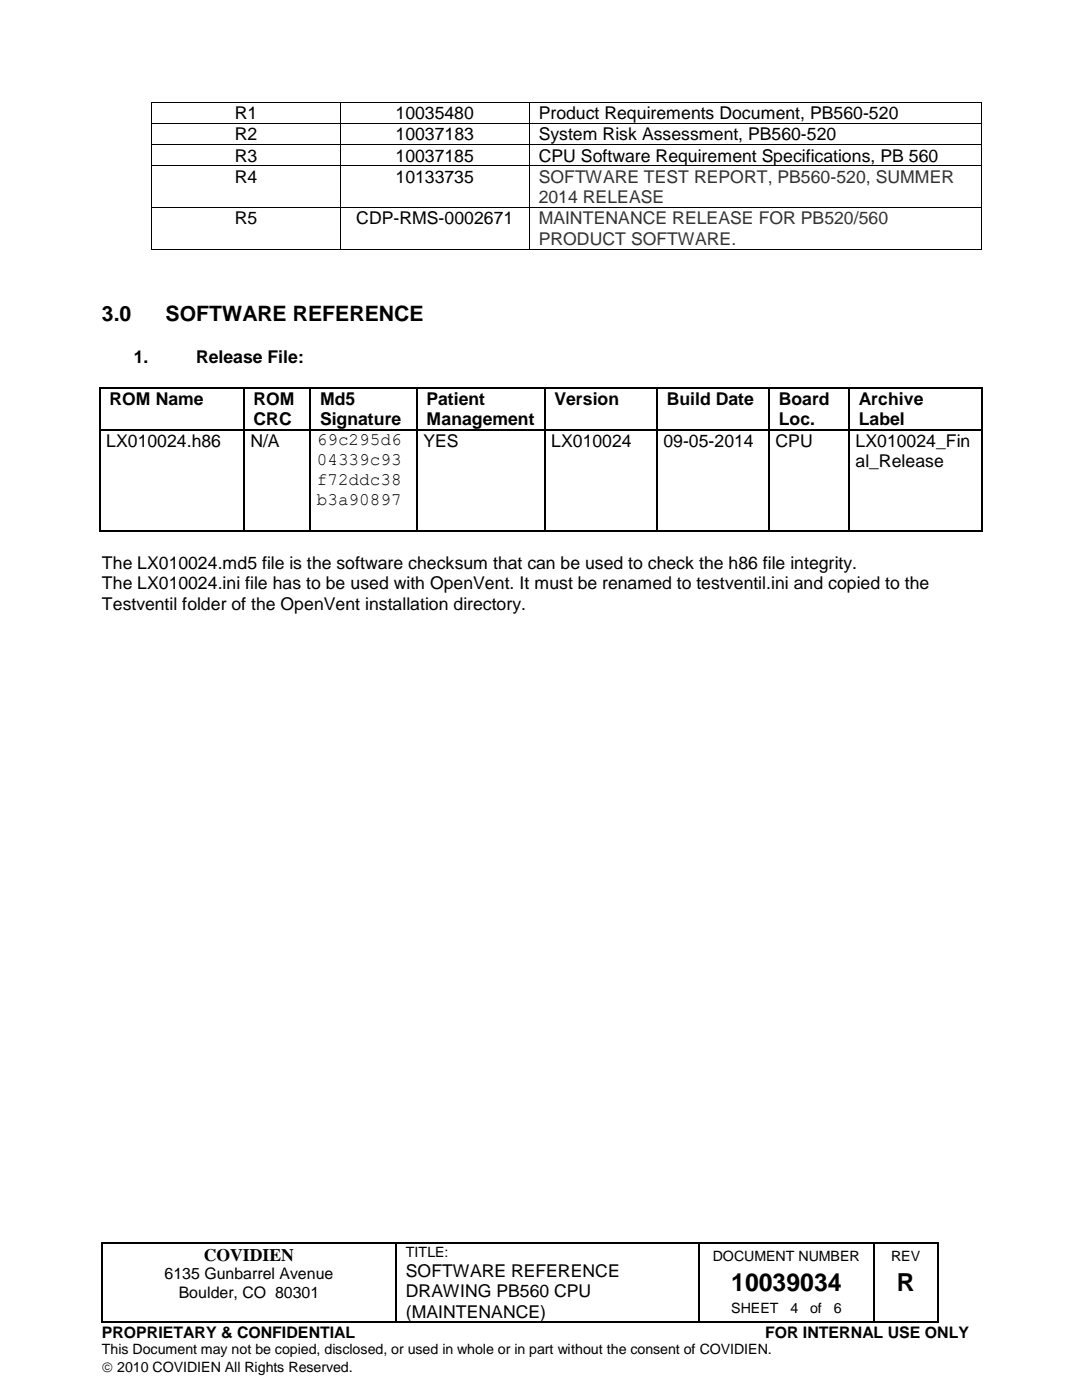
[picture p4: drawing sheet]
<svg xmlns="http://www.w3.org/2000/svg" width="216mm" height="279mm" viewBox="0 0 216 279" stroke-linecap="round" stroke-linejoin="round" font-family="sans-serif">
<defs><g id="words">
<g font-size="5">
<text x="145.9" y="257.6">10039034</text>
<text x="178.9" y="257.6">R</text>
</g>
<g font-size="4.2">
<text x="20.3" y="64">3.0</text>
<text x="33" y="64">SOFTWARE REFERENCE</text>
</g>
<g font-size="3.5">
<text x="46.9" y="23.8">R1</text>
<text x="78.9" y="23.8">10035480</text>
<text x="107.5" y="23.8">Product Requirements Document, PB560-520</text>
<text x="46.9" y="28">R2</text>
<text x="78.9" y="28">10037183</text>
<text x="107.5" y="28">System Risk Assessment, PB560-520</text>
<text x="46.9" y="32.3">R3</text>
<text x="78.9" y="32.3">10037185</text>
<text x="107.5" y="32.3">CPU Software Requirement Specifications, PB 560</text>
<text x="46.9" y="36.5">R4</text>
<text x="78.9" y="36.5">10133735</text>
<text x="46.9" y="44.8">R5</text>
<text x="71.1" y="44.8">CDP-RMS-0002671</text>
<text x="26.7" y="72.4">1.</text>
<text x="39.1" y="72.4">Release File:</text>
<text x="21.9" y="80.8">ROM Name</text>
<text x="50.6" y="80.8">ROM</text>
<text x="63.9" y="80.8">Md5</text>
<text x="85.1" y="80.8">Patient</text>
<text x="110.6" y="80.8">Version</text>
<text x="133" y="80.8">Build Date</text>
<text x="155.4" y="80.8">Board</text>
<text x="171.4" y="80.8">Archive</text>
<text x="21.2" y="89.2">LX010024.h86</text>
<text x="50" y="89.2">N/A</text>
<text x="50.6" y="84.9">CRC</text>
<text x="63.2" y="88.8">69c295d6</text>
<text x="63.9" y="84.9">Signature</text>
<text x="84.5" y="89.2">YES</text>
<text x="85.1" y="84.9">Management</text>
<text x="110" y="89.2">LX010024</text>
<text x="132.4" y="89.2">09-05-2014</text>
<text x="154.8" y="89.2">CPU</text>
<text x="155.4" y="84.9">Loc.</text>
<text x="170.7" y="89.2">LX010024_Fin</text>
<text x="171.4" y="84.9">Label</text>
<text x="63.2" y="92.8">04339c93</text>
<text x="170.7" y="93.2">al_Release</text>
<text x="63.2" y="96.8">f72ddc38</text>
<text x="63.2" y="100.8">b3a90897</text>
<text x="20.3" y="113.6">The LX010024.md5 file is the software checksum that can be used to check the h86 file integrity.</text>
<text x="20.3" y="117.6">The LX010024.ini file has to be used with OpenVent. It must be renamed to testventil.ini and copied to the</text>
<text x="20.3" y="121.6">Testventil folder of the OpenVent installation directory.</text>
<text x="40.6" y="251.6">COVIDIEN</text>
<text x="81" y="254.8">SOFTWARE REFERENCE</text>
<text x="81" y="258.9">DRAWING PB560 CPU</text>
<text x="81" y="263">(MAINTENANCE)</text>
</g>
<g font-size="3.5" fill="#333">
<text x="107.5" y="36.5">SOFTWARE TEST REPORT, PB560-520, SUMMER</text>
<text x="107.5" y="40.6">2014 RELEASE</text>
<text x="107.5" y="44.8">MAINTENANCE RELEASE FOR PB520/560</text>
<text x="107.5" y="48.9">PRODUCT SOFTWARE.</text>
</g>
<g font-size="3.2">
<text x="32.8" y="255.3">6135 Gunbarrel Avenue</text>
<text x="35.7" y="259">Boulder, CO 80301</text>
<text x="20.3" y="267">PROPRIETARY &amp; CONFIDENTIAL</text>
<text x="152.6" y="267">FOR INTERNAL USE ONLY</text>
</g>
<g font-size="2.8">
<text x="81" y="251">TITLE:</text>
<text x="142.2" y="251.7">DOCUMENT NUMBER</text>
<text x="177.8" y="251.7">REV</text>
<text x="145.9" y="262">SHEET</text>
<text x="157.7" y="262">4</text>
<text x="161.7" y="262">of</text>
<text x="166.4" y="262">6</text>
<text x="20.3" y="270.3">This Document may not be copied, disclosed, or used in whole or in part without the consent of COVIDIEN.</text>
<text x="20.3" y="273.7">© 2010 COVIDIEN All Rights Reserved.</text>
</g>
</g></defs>
<g fill="#000">
<path d="M30.2 20.3h.2v.2h-.2z" fill-rule="evenodd"/>
<path d="M30.2 20.3h.2v.2h-.2z" fill-rule="evenodd"/>
<path d="M30.2 24.6h.2v.1h-.2z" fill-rule="evenodd"/>
<path d="M30.2 28.8h.2v.2h-.2z" fill-rule="evenodd"/>
<path d="M30.2 33h.2v.2h-.2z" fill-rule="evenodd"/>
<path d="M67.9 20.3h.1v.2h-.1z" fill-rule="evenodd"/>
<path d="M67.9 24.6h.1v.1h-.1z" fill-rule="evenodd"/>
<path d="M67.9 28.8h.1v.2h-.1z" fill-rule="evenodd"/>
<path d="M67.9 33h.1v.2h-.1z" fill-rule="evenodd"/>
<path d="M105.5 20.3h.2v.2h-.2z" fill-rule="evenodd"/>
<path d="M105.5 24.6h.2v.1h-.2z" fill-rule="evenodd"/>
<path d="M105.5 28.8h.2v.2h-.2z" fill-rule="evenodd"/>
<path d="M105.5 33h.2v.2h-.2z" fill-rule="evenodd"/>
<path d="M195.8 20.3h.2v.2h-.2z" fill-rule="evenodd"/>
<path d="M195.8 20.3h.2v.2h-.2z" fill-rule="evenodd"/>
<path d="M195.8 24.6h.2v.1h-.2z" fill-rule="evenodd"/>
<path d="M195.8 28.8h.2v.2h-.2z" fill-rule="evenodd"/>
<path d="M195.8 33h.2v.2h-.2z" fill-rule="evenodd"/>
<path d="M30.2 41.3h.2v.2h-.2z" fill-rule="evenodd"/>
<path d="M30.2 49.6h.2v.2h-.2z" fill-rule="evenodd"/>
<path d="M30.2 49.6h.2v.2h-.2z" fill-rule="evenodd"/>
<path d="M67.9 41.3h.1v.2h-.1z" fill-rule="evenodd"/>
<path d="M67.9 49.6h.1v.2h-.1z" fill-rule="evenodd"/>
<path d="M105.5 41.3h.2v.2h-.2z" fill-rule="evenodd"/>
<path d="M105.5 49.6h.2v.2h-.2z" fill-rule="evenodd"/>
<path d="M195.8 41.3h.2v.2h-.2z" fill-rule="evenodd"/>
<path d="M195.8 49.6h.2v.2h-.2z" fill-rule="evenodd"/>
<path d="M195.8 49.6h.2v.2h-.2z" fill-rule="evenodd"/>
<path d="M19.8 77.2h.3v.3h-.3z" fill-rule="evenodd"/>
<path d="M19.8 77.2h.3v.3h-.3z" fill-rule="evenodd"/>
<path d="M48.6 77.2h.2v.3h-.2z" fill-rule="evenodd"/>
<path d="M61.8 77.2h.3v.3h-.3z" fill-rule="evenodd"/>
<path d="M83.1 77.2h.2v.3h-.2z" fill-rule="evenodd"/>
<path d="M108.6 77.2h.3v.3h-.3z" fill-rule="evenodd"/>
<path d="M131 77.2h.3v.3h-.3z" fill-rule="evenodd"/>
<path d="M153.4 77.2h.2v.3h-.2z" fill-rule="evenodd"/>
<path d="M169.3 77.2h.3v.3h-.3z" fill-rule="evenodd"/>
<path d="M195.9 77.2h.2v.3h-.2z" fill-rule="evenodd"/>
<path d="M195.9 77.2h.2v.3h-.2z" fill-rule="evenodd"/>
<path d="M20.2 248h.3v.3h-.3z" fill-rule="evenodd"/>
<path d="M20.2 248h.3v.3h-.3z" fill-rule="evenodd"/>
<path d="M79 248h.2v.3h-.2z" fill-rule="evenodd"/>
<path d="M139.3 248h.3v.3h-.3z" fill-rule="evenodd"/>
<path d="M174.2 248h.3v.3h-.3z" fill-rule="evenodd"/>
<path d="M186.9 248h.3v.3h-.3z" fill-rule="evenodd"/>
<path d="M186.9 248h.3v.3h-.3z" fill-rule="evenodd"/>
<path d="M20.2 263.7h.3v.3h-.3z" fill-rule="evenodd"/>
<path d="M20.2 263.7h.3v.3h-.3z" fill-rule="evenodd"/>
<path d="M79 263.7h.2v.3h-.2z" fill-rule="evenodd"/>
<path d="M139.3 263.7h.3v.3h-.3z" fill-rule="evenodd"/>
<path d="M174.2 263.7h.3v.3h-.3z" fill-rule="evenodd"/>
<path d="M186.9 263.7h.3v.3h-.3z" fill-rule="evenodd"/>
<path d="M186.9 263.7h.3v.3h-.3z" fill-rule="evenodd"/>
</g>
<g fill="none" stroke="#000" stroke-width=".25">
<path d="M19.9 77.5v8.1M20.1 77.4h28.5M48.7 77.5v8.1M48.8 77.4h13M62 77.5v8.1M62.1 77.4h21M83.2 77.5v8.1M83.3 77.4h25.3M108.7 77.5v8.1M108.9 77.4h22.1M131.1 77.5v8.1M131.3 77.4h22.1"/>
<path d="M153.5 77.5v8.1M153.6 77.4h15.7M169.5 77.5v8.1M169.6 77.4h26.3M196 77.5v8.1M20.3 248.3v15.4M20.5 248.2h58.5M79.1 248.3v15.4M79.2 248.2h60.1M139.4 248.3v15.4M139.6 248.2h34.6M174.4 248.3v15.4"/>
<path d="M174.5 248.2h12.4M187.1 248.3v15.4M20.5 263.9h58.5M79.2 263.9h60.1M139.6 263.9h34.6M174.5 263.9h12.4"/>
</g>
<g fill="none" stroke="#000" stroke-width=".2">
<path d="M30.3 20.5v4.1M30.3 24.7v4.1M30.3 29v4M30.3 33.2v8.1M30.4 20.4h37.5M30.4 24.6h37.5M30.4 28.9h37.5M30.4 33.1h37.5M68 20.5v4.1M68 24.7v4.1M68 29v4M68 33.2v8.1"/>
<path d="M68 20.4h37.5M68 24.6h37.5M68 28.9h37.5M68 33.1h37.5M105.6 20.5v4.1M105.6 24.7v4.1M105.6 29v4M105.6 33.2v8.1M105.7 20.4h90.1M105.7 24.6h90.1M105.7 28.9h90.1M105.7 33.1h90.1"/>
<path d="M195.9 20.5v4.1M195.9 24.7v4.1M195.9 29v4M195.9 33.2v8.1M30.3 41.5v8.1M30.4 41.4h37.5M30.4 49.7h37.5M68 41.5v8.1M68 41.4h37.5M68 49.7h37.5M105.6 41.5v8.1M105.7 41.4h90.1"/>
<path d="M105.7 49.7h90.1M195.9 41.5v8.1"/>
</g>
<g fill="#fff">
<path d="M62.7 85.9h19.7v4h-19.7z" fill-rule="evenodd"/>
<path d="M62.7 89.9h19.7v4h-19.7z" fill-rule="evenodd"/>
<path d="M62.7 93.9h19.7v3.9h-19.7z" fill-rule="evenodd"/>
<path d="M62.7 97.8h19.7v4.1h-19.7z" fill-rule="evenodd"/>
</g>
<g fill="#000">
<path d="M19.8 85.6h.3v.3h-.3z" fill-rule="evenodd"/>
<path d="M48.6 85.6h.2v.3h-.2z" fill-rule="evenodd"/>
<path d="M61.8 85.6h.3v.3h-.3z" fill-rule="evenodd"/>
<path d="M83.1 85.6h.2v.3h-.2z" fill-rule="evenodd"/>
<path d="M108.6 85.6h.3v.3h-.3z" fill-rule="evenodd"/>
<path d="M131 85.6h.3v.3h-.3z" fill-rule="evenodd"/>
<path d="M153.4 85.6h.2v.3h-.2z" fill-rule="evenodd"/>
<path d="M169.3 85.6h.3v.3h-.3z" fill-rule="evenodd"/>
<path d="M195.9 85.6h.2v.3h-.2z" fill-rule="evenodd"/>
<path d="M19.8 105.9h.3v.3h-.3z" fill-rule="evenodd"/>
<path d="M19.8 105.9h.3v.3h-.3z" fill-rule="evenodd"/>
<path d="M48.6 105.9h.2v.3h-.2z" fill-rule="evenodd"/>
<path d="M61.8 105.9h.3v.3h-.3z" fill-rule="evenodd"/>
<path d="M83.1 105.9h.2v.3h-.2z" fill-rule="evenodd"/>
<path d="M108.6 105.9h.3v.3h-.3z" fill-rule="evenodd"/>
<path d="M131 105.9h.3v.3h-.3z" fill-rule="evenodd"/>
<path d="M153.4 105.9h.2v.3h-.2z" fill-rule="evenodd"/>
<path d="M169.3 105.9h.3v.3h-.3z" fill-rule="evenodd"/>
<path d="M195.9 105.9h.2v.3h-.2z" fill-rule="evenodd"/>
<path d="M195.9 105.9h.2v.3h-.2z" fill-rule="evenodd"/>
</g>
<g fill="none" stroke="#000" stroke-width=".25">
<path d="M19.9 85.9v20M20.1 85.7h28.5M48.7 85.9v20M48.8 85.7h13M62 85.9v20M62.1 85.7h21M83.2 85.9v20M83.3 85.7h25.3M108.7 85.9v20M108.9 85.7h22.1M131.1 85.9v20M131.3 85.7h22.1"/>
<path d="M153.5 85.9v20M153.6 85.7h15.7M169.5 85.9v20M169.6 85.7h26.3M196 85.9v20M20.1 106.1h28.5M48.8 106.1h13M62.1 106.1h21M83.3 106.1h25.3M108.9 106.1h22.1M131.3 106.1h22.1M153.6 106.1h15.7"/>
<path d="M169.6 106.1h26.3"/>
</g>
<use href="#words"/>
</svg>
